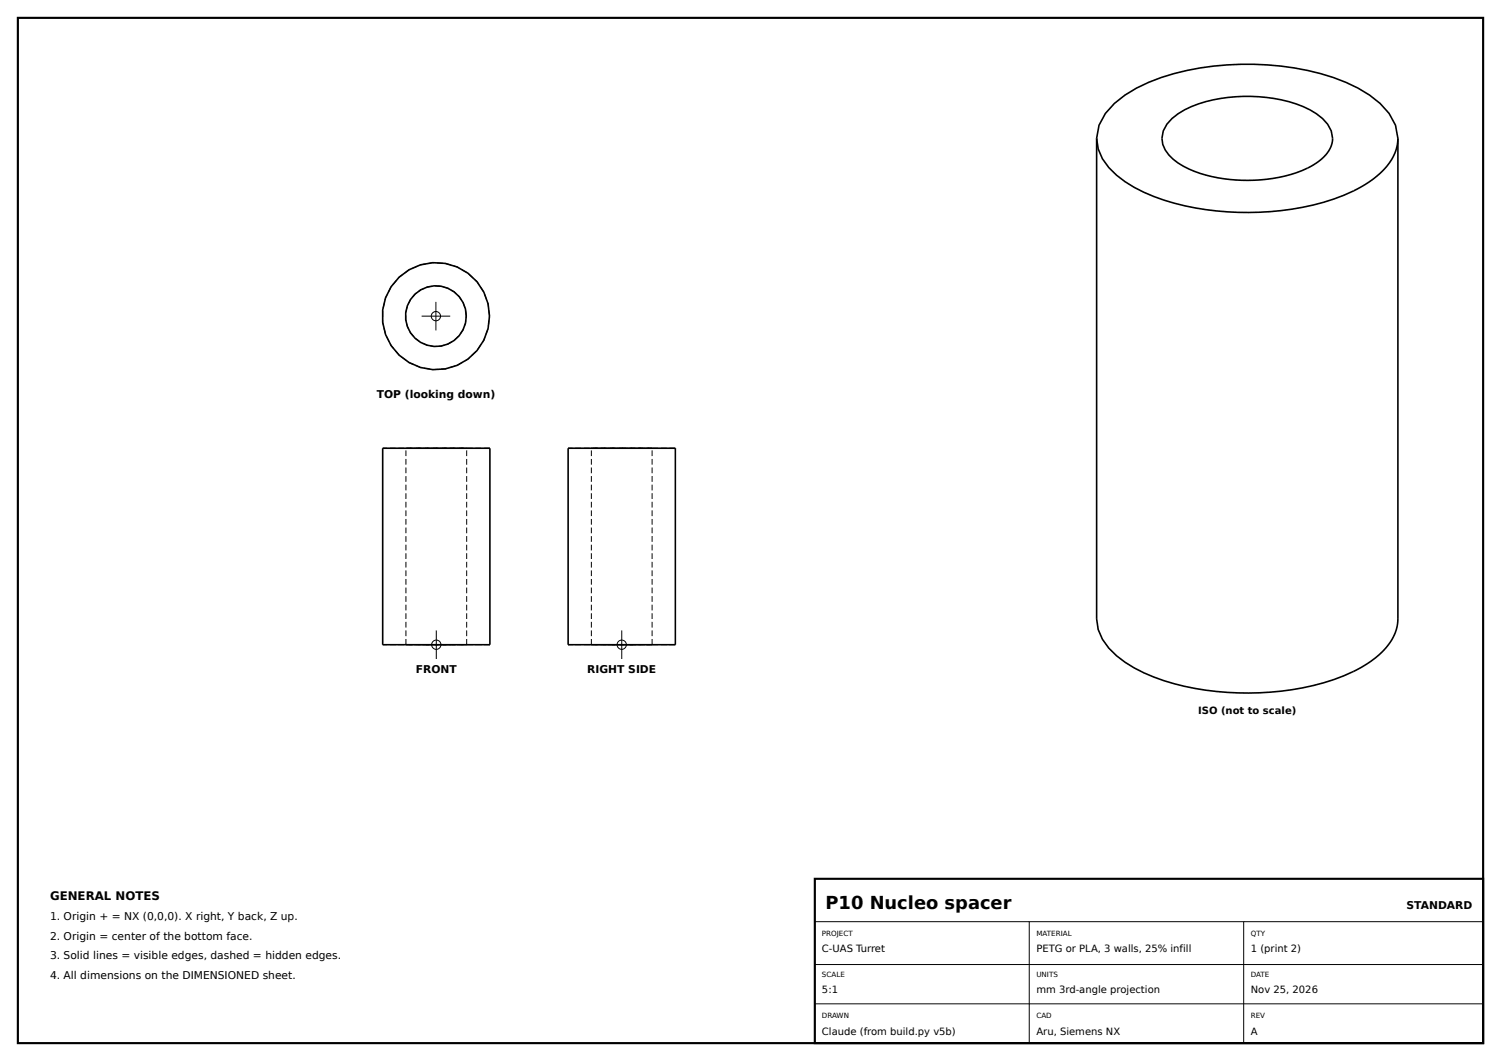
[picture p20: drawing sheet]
<svg xmlns="http://www.w3.org/2000/svg" width="420mm" height="297mm" viewBox="0 0 420 297" stroke-linecap="round" stroke-linejoin="round" font-family="sans-serif">
<defs><g id="words">
<text font-size="5" x="231" y="254.5">P10 Nucleo spacer</text>
<text font-size="3.3" x="14" y="252">GENERAL NOTES</text>
<g font-size="3">
<text x="105.4" y="111.5">TOP (looking down)</text>
<text x="116.3" y="188.5">FRONT</text>
<text x="164.3" y="188.5">RIGHT SIDE</text>
<text x="14" y="257.5">1. Origin + = NX (0,0,0). X right, Y back, Z up.</text>
<text x="393.6" y="254.5">STANDARD</text>
<text x="14" y="263">2. Origin = center of the bottom face.</text>
<text x="14" y="268.5">3. Solid lines = visible edges, dashed = hidden edges.</text>
<text x="14" y="274">4. All dimensions on the DIMENSIONED sheet.</text>
</g>
<g font-size="2.8">
<text x="335.2" y="200">ISO (not to scale)</text>
<text x="230" y="266.6">C-UAS Turret</text>
<text x="290" y="266.6">PETG or PLA, 3 walls, 25% infill</text>
<text x="350" y="266.6">1 (print 2)</text>
<text x="230" y="278.1">5:1</text>
<text x="290" y="278.1">mm 3rd-angle projection</text>
<text x="350" y="278.1">Nov 25, 2026</text>
<text x="230" y="289.6">Claude (from build.py v5b)</text>
<text x="290" y="289.6">Aru, Siemens NX</text>
<text x="350" y="289.6">A</text>
</g>
<g font-size="2">
<text x="230" y="262">PROJECT</text>
<text x="290" y="262">MATERIAL</text>
<text x="350" y="262">QTY</text>
<text x="230" y="273.5">SCALE</text>
<text x="290" y="273.5">UNITS</text>
<text x="350" y="273.5">DATE</text>
<text x="230" y="285">DRAWN</text>
<text x="290" y="285">CAD</text>
<text x="350" y="285">REV</text>
</g>
</g></defs>
<g fill="none" stroke="#000" stroke-width=".28" stroke-dasharray="1.6 .8" stroke-linecap="butt">
<path d="M130.5 88.5a8.5 8.5 0 0 0-12.2-7.6 8.5 8.5 0 0 0-1.6 14.3 8.5 8.5 0 0 0 13.5-4.7l.3-2M137 88.5a15 15 0 0 0-21.5-13.5 15 15 0 0 0-2.9 25.2 15 15 0 0 0 24-8.2l.4-3.5M113.6 125.5h17M130.6 125.5h-17M137.1 125.5h-30M165.5 125.5h8.5M174 125.5h8.5M182.5 125.5h-17M189 125.5h-30M113.6 180.5h17M113.6 180.5v-55M130.6 180.5h-17"/>
<path d="M130.6 180.5v-55M137.1 180.5h-30M165.5 180.5h8.5M165.5 180.5v-55M174 180.5h8.5M182.5 180.5h-17M182.5 180.5v-55M189 180.5h-30"/>
</g>
<g fill="none" stroke="#000" stroke-width=".45">
<path d="M306.9 38.7a14 14 0 0 0 5.5 10.3 48.2 48.2 0 0 0 22.1 9.2 78.6 78.6 0 0 0 41.6-3.5l2.7-1.3a23.6 23.6 0 0 0 11.4-10.3l.7-2.1 .3-2.3M306.9 38.7l.6-3.6a21.5 21.5 0 0 1 10.5-10.4 69 69 0 0 1 32.9-6.7 67.6 67.6 0 0 1 29.1 6.7 21.5 21.5 0 0 1 10.5 10.4l.7 3.6M306.9 38.7v134.5a14 14 0 0 0 5.5 10.4 48.2 48.2 0 0 0 22.1 9.1 78.8 78.8 0 0 0 41.6-3.5l2.7-1.3a23.6 23.6 0 0 0 11.4-10.3l.7-2.1 .3-2.3v-134.5M327.9 33.2a30.3 30.3 0 0 1 17.9-6.1 40.9 40.9 0 0 1 20.8 3.7 12.2 12.2 0 0 1 5.9 5.8l.4 2.1a9.9 9.9 0 0 1-5.9 7.8 42 42 0 0 1-27.9 2.9 23.3 23.3 0 0 1-12.1-6 6.7 6.7 0 0 1 .9-10.2zM107.1 125.5h30v55h-30zM159 125.5h30v55h-30z"/>
<circle cx="122" cy="88.5" r="15"/>
<circle cx="122" cy="88.5" r="8.5"/>
</g>
<path d="M5 5h410v287h-410zM228 246h187v46h-187z" fill="none" stroke="#000" stroke-width=".6"/>
<g fill="none" stroke="#000" stroke-width=".28">
<path d="M118 88.5h8M122 84.5v8M122.1 176.5v8M174 176.5v8M118.1 180.5h8M170 180.5h8M228 258h187M288 258v34M348 258v34M228 270h187M228 281h187"/>
<circle cx="122" cy="88.5" r="1.3"/>
<circle cx="122.1" cy="180.5" r="1.3"/>
<circle cx="174" cy="180.5" r="1.3"/>
</g>
<use href="#words"/>
</svg>
